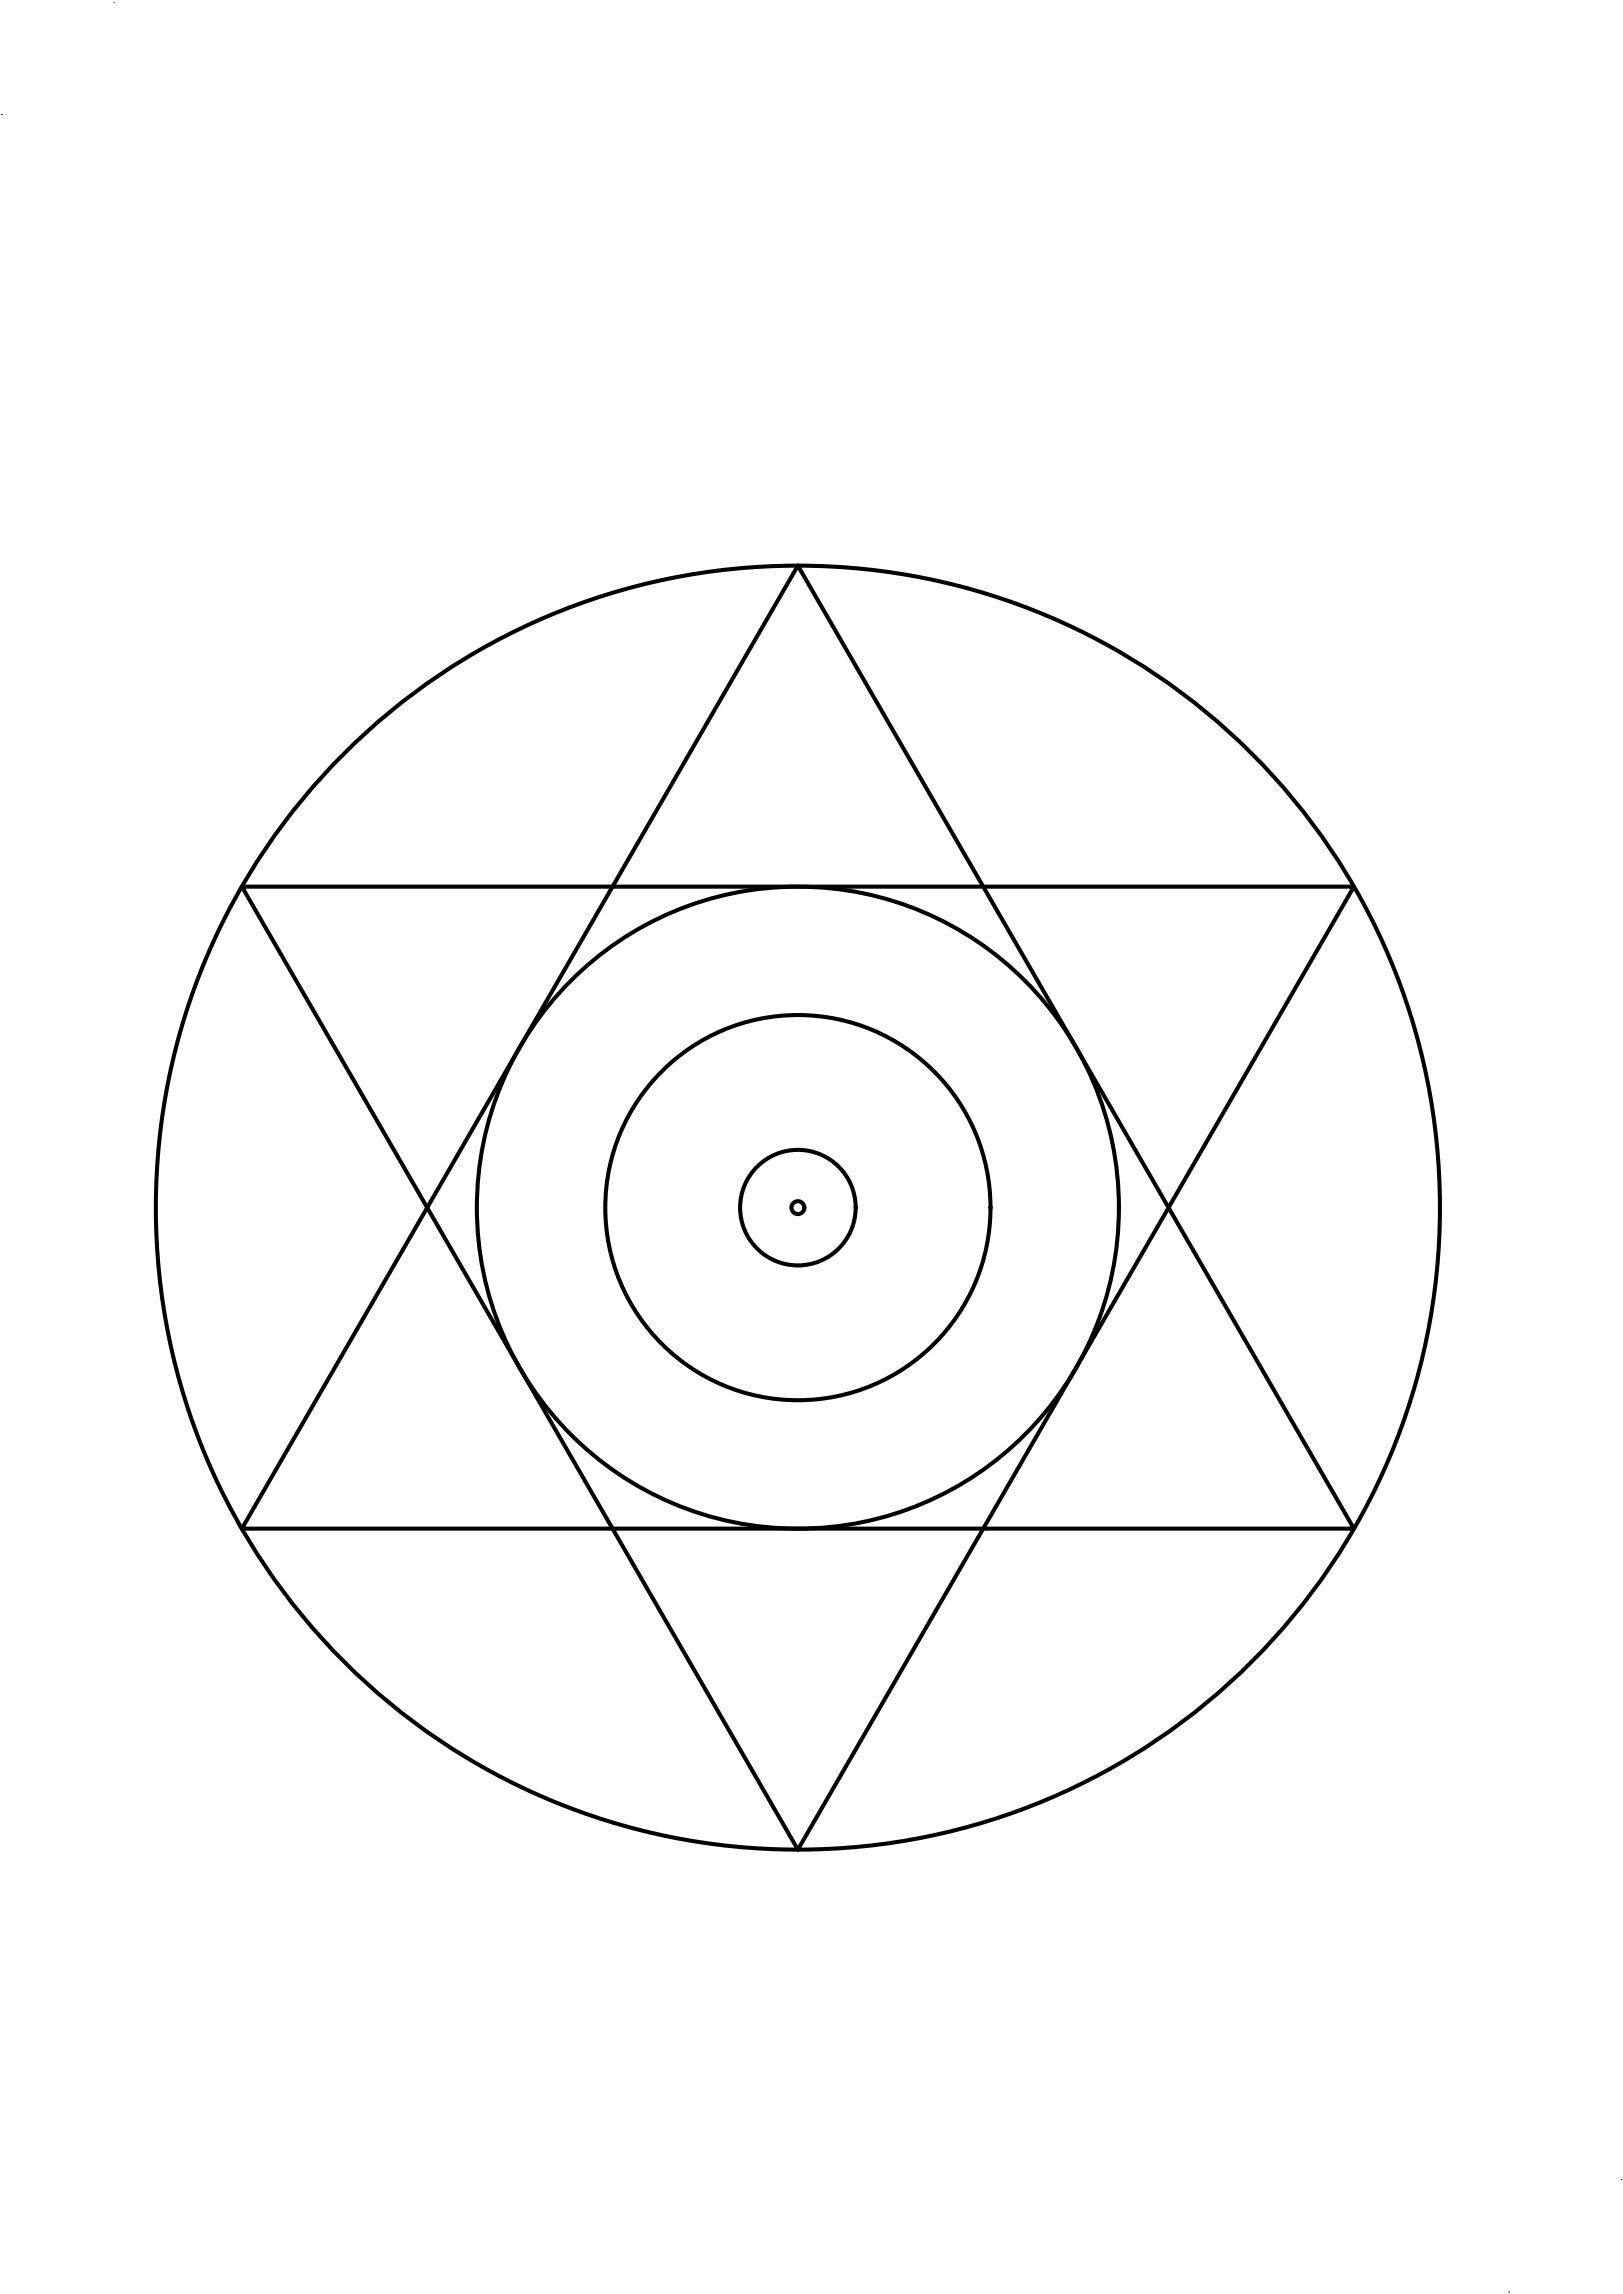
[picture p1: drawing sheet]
<svg xmlns="http://www.w3.org/2000/svg" width="841mm" height="1189mm" viewBox="0 0 841 1189" stroke-linecap="round" stroke-linejoin="round" font-family="sans-serif">
<!-- layer: 0 -->
<g fill="none" stroke="#000" stroke-width="2.1">
<path d="M413 293l289 499h-577zM125 460h577l-289 499z"/>
<circle cx="413" cy="626" r="333"/>
<circle cx="413" cy="626" r="166"/>
<circle cx="413" cy="626" r="100"/>
<circle cx="413" cy="626" r="30"/>
<circle cx="413" cy="626" r="3"/>
</g>
<path d="M59 1h.1M1 59h.1M840 1130h.1M782 1188h.1" fill="none" stroke="#000" stroke-width=".52"/>
</svg>
